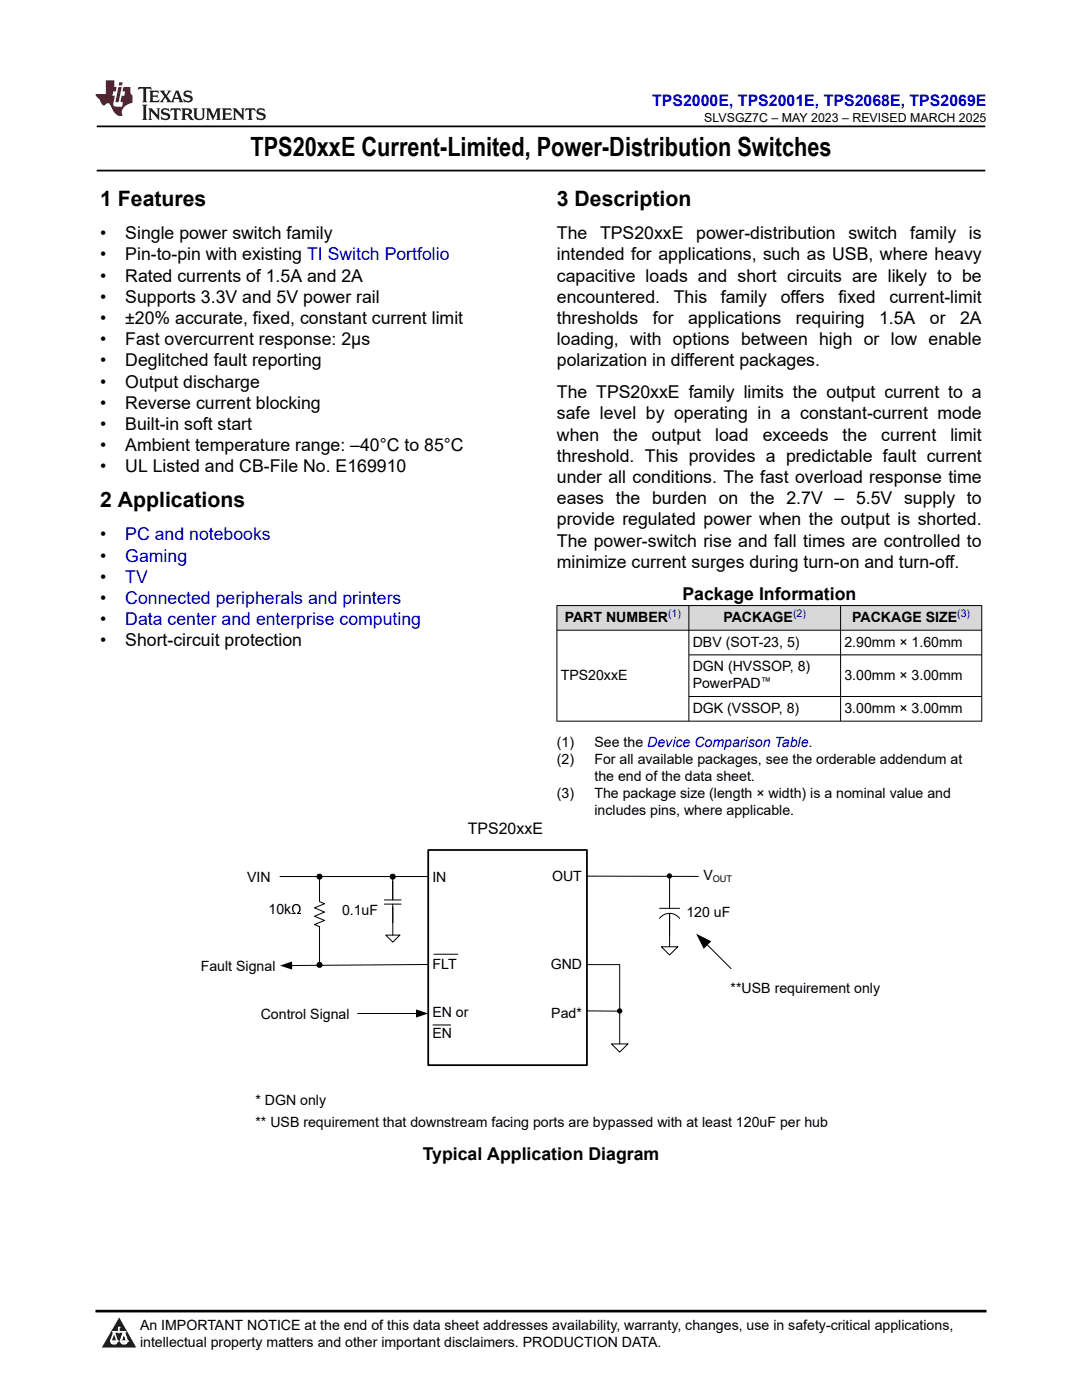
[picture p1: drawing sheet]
<svg xmlns="http://www.w3.org/2000/svg" width="216mm" height="279mm" viewBox="0 0 216 279" stroke-linecap="round" stroke-linejoin="round" font-family="sans-serif">
<defs><g id="words">
<text font-size="5.3" x="50" y="31.2">TPS20xxE Current-Limited, Power-Distribution Switches</text>
<g font-size="4.2">
<text x="20" y="41.2">1 Features</text>
<text x="111.1" y="41.2">3 Description</text>
<text x="20" y="101.3">2 Applications</text>
</g>
<g font-size="3.5">
<text x="20" y="47.7">•</text>
<text x="25" y="47.7">Single power switch family</text>
<text x="111.1" y="47.7">The</text>
<text x="119.7" y="47.7">TPS20xxE</text>
<text x="138.9" y="47.7">power-distribution</text>
<text x="169.3" y="47.7">switch</text>
<text x="181.6" y="47.7">family</text>
<text x="193.3" y="47.7">is</text>
<text x="20" y="52">•</text>
<text x="25" y="52">Pin-to-pin with existing TI Switch Portfolio</text>
<text x="111.1" y="52">intended for applications, such as USB, where heavy</text>
<text x="20" y="56.2">•</text>
<text x="25" y="56.2">Rated currents of 1.5A and 2A</text>
<text x="111.1" y="56.2">capacitive loads and short circuits are likely to be</text>
<text x="20" y="60.4">•</text>
<text x="20" y="64.7">•</text>
<text x="25" y="60.4">Supports 3.3V and 5V power rail</text>
<text x="25" y="64.7">±20% accurate, fixed, constant current limit</text>
<text x="111.1" y="60.4">encountered.</text>
<text x="111.1" y="64.7">thresholds</text>
<text x="130.3" y="64.7">for</text>
<text x="134.4" y="60.4">This</text>
<text x="137.3" y="64.7">applications</text>
<text x="143.8" y="60.4">family</text>
<text x="155.8" y="60.4">offers</text>
<text x="158.8" y="64.7">requiring</text>
<text x="167.3" y="60.4">fixed</text>
<text x="175.4" y="64.7">1.5A</text>
<text x="177.5" y="60.4">current-limit</text>
<text x="185.6" y="64.7">or</text>
<text x="191.6" y="64.7">2A</text>
<text x="20" y="68.9">•</text>
<text x="25" y="68.9">Fast overcurrent response: 2µs</text>
<text x="111.1" y="68.9">loading, with options between high or low enable</text>
<text x="20" y="73.1">•</text>
<text x="20" y="77.4">•</text>
<text x="25" y="73.1">Deglitched fault reporting</text>
<text x="25" y="77.4">Output discharge</text>
<text x="111.1" y="73.1">polarization in different packages.</text>
<text x="20" y="81.6">•</text>
<text x="25" y="81.6">Reverse current blocking</text>
<text x="111.1" y="79.5">The TPS20xxE family limits the output current to a</text>
<text x="111.1" y="83.7">safe level by operating in a constant-current mode</text>
<text x="20" y="85.8">•</text>
<text x="25" y="85.8">Built-in soft start</text>
<text x="111.1" y="87.9">when</text>
<text x="122.4" y="87.9">the</text>
<text x="130.1" y="87.9">output</text>
<text x="142.7" y="87.9">load</text>
<text x="152.2" y="87.9">exceeds</text>
<text x="168.1" y="87.9">the</text>
<text x="175.8" y="87.9">current</text>
<text x="189.6" y="87.9">limit</text>
<text x="20" y="90.1">•</text>
<text x="20" y="94.3">•</text>
<text x="25" y="90.1">Ambient temperature range: –40°C to 85°C</text>
<text x="25" y="94.3">UL Listed and CB-File No. E169910</text>
<text x="111.1" y="92.2">threshold. This provides a predictable fault current</text>
<text x="111.1" y="96.4">under all conditions. The fast overload response time</text>
<text x="111.1" y="100.6">eases the burden on the 2.7V – 5.5V supply to</text>
<text x="20" y="107.8">•</text>
<text x="111.1" y="104.9">provide regulated power when the output is shorted.</text>
<text x="20" y="112.1">•</text>
<text x="111.1" y="109.1">The power-switch rise and fall times are controlled to</text>
<text x="111.1" y="113.3">minimize current surges during turn-on and turn-off.</text>
<text x="20" y="116.3">•</text>
<text x="136.2" y="119.7">Package Information</text>
<text x="20" y="120.5">•</text>
<text x="20" y="124.8">•</text>
<text x="20" y="129">•</text>
<text x="25" y="129">Short-circuit protection</text>
<text x="84.4" y="231.6">Typical Application Diagram</text>
</g>
<g font-size="3.5" fill="#00f">
<text x="25" y="107.8">PC and notebooks</text>
<text x="25" y="112.1">Gaming</text>
<text x="25" y="116.3">TV</text>
<text x="25" y="120.5">Connected peripherals and printers</text>
<text x="25" y="124.8">Data center and enterprise computing</text>
</g>
<text font-size="3.2" fill="#00f" x="130.1" y="21.1">TPS2000E, TPS2001E, TPS2068E, TPS2069E</text>
<text font-size="3.2" x="93.3" y="166.4">TPS20xxE</text>
<g font-size="2.8">
<text x="112.7" y="124.1">PART NUMBER</text>
<text x="144.3" y="124.1">PACKAGE</text>
<text x="170" y="124.1">PACKAGE SIZE</text>
<text x="138.2" y="129">DBV (SOT-23, 5)</text>
<text x="168.5" y="129">2.90mm × 1.60mm</text>
<text x="111.9" y="135.7">TPS20xxE</text>
<text x="138.2" y="134">DGN (HVSSOP, 8)</text>
<text x="138.2" y="137.4">PowerPAD</text>
<text x="168.5" y="135.7">3.00mm × 3.00mm</text>
<text x="138.2" y="142.3">DGK (VSSOP, 8)</text>
<text x="168.5" y="142.3">3.00mm × 3.00mm</text>
<text x="111.1" y="149.1">(1)</text>
<text x="118.6" y="149.1">See the Device Comparison Table.</text>
<text x="111.1" y="152.5">(2)</text>
<text x="118.6" y="152.5">For all available packages, see the orderable addendum at</text>
<text x="118.6" y="155.9">the end of the data sheet.</text>
<text x="111.1" y="159.2">(3)</text>
<text x="118.6" y="159.2">The package size (length × width) is a nominal value and</text>
<text x="118.6" y="162.6">includes pins, where applicable.</text>
<text x="49.3" y="176">VIN</text>
<text x="86.3" y="176.1">IN</text>
<text x="110.2" y="175.8">OUT</text>
<text x="140.3" y="175.6">V</text>
<text x="53.6" y="182.4">10k</text>
<text x="68.2" y="182.7">0.1uF</text>
<text x="137" y="183">120 uF</text>
<text x="40.1" y="193.8">Fault Signal</text>
<text x="86.3" y="193.4">FLT</text>
<text x="109.9" y="193.4">GND</text>
<text x="52" y="203.3">Control Signal</text>
<text x="86.3" y="202.9">EN or</text>
<text x="110" y="203.1">Pad*</text>
<text x="145.8" y="198.3">**USB requirement only</text>
<text x="86.3" y="207.2">EN</text>
<text x="51" y="220.5">* DGN only</text>
<text x="51" y="224.9">** USB requirement that downstream facing ports are bypassed with at least 120uF per hub</text>
<text x="27.9" y="265.5">An IMPORTANT NOTICE at the end of this data sheet addresses availability, warranty, changes, use in safety-critical applications,</text>
<text x="27.9" y="268.9">intellectual property matters and other important disclaimers. PRODUCTION DATA.</text>
</g>
<text font-size="2.5" x="140.5" y="24.3">SLVSGZ7C – MAY 2023 – REVISED MARCH 2025</text>
<g font-size="2.1" fill="#00f">
<text x="133.3" y="123.2">(1)</text>
<text x="158.2" y="123.2">(2)</text>
<text x="191" y="123.2">(3)</text>
</g>
<text font-size="2.1" x="151.8" y="136.7">™</text>
<text font-size="1.8" x="142.2" y="176">OUT</text>
</g></defs>
<path d="M19.3 25.2h177.3M19.3 34h177.3" fill="none" stroke="#000" stroke-width=".35"/>
<g fill="#d8d8d8">
<path d="M111.1 120.9h84.8v4.9h-84.8z" fill-rule="evenodd"/>
<path d="M111.2 120.9h26.2v4.8h-26.2z" fill-rule="evenodd"/>
<path d="M137.5 120.9h30.2v4.8h-30.2z" fill-rule="evenodd"/>
<path d="M167.8 120.9h28v4.8h-28z" fill-rule="evenodd"/>
</g>
<g fill="none" stroke="#000" stroke-width=".2">
<path d="M111.1 120.9h84.9M111.1 125.8h84.9M111.1 120.8v23.2M137.5 120.8v23.2M137.5 130.7h58.5M137.5 139h58.5M167.7 120.8v23.2M195.9 120.8v23.2M196 143.9h-84.9M55.9 174.9h29.5M63.8 175.3v4.6l1 .5-2 .8 2 .8-2 .9 2 .8-2 .8 1 .4v7.7M76.7 179.6h3.3"/>
<path d="M78.4 175v4.6M117.1 174.8l22.3 .1M133.6 175.2v6.1M76.7 180.4h3.3M77 186.6h2.8l-1.4 1.4zM78.4 180.4v6.2M85.4 192.5l-27.1 .2M86.6 190.4h4.7M117.1 192.5h6.6v15.8M131.6 183.3a2.5 2.5 0 0 1 4 0M131.6 181.3h4M132 189h3.2l-1.6 1.6z"/>
<path d="M133.6 182.3v6.7M141.2 188.6l4.7 4.7M71.4 202.3h11.7M86.4 204.6h3.5M117.1 201.7l6.6 .1M122 208.3h3.3l-1.6 1.7z"/>
<circle cx="63.8" cy="175" r=".5"/>
<circle cx="78.4" cy="175" r=".51"/>
<circle cx="133.6" cy="174.8" r=".43"/>
<circle cx="63.8" cy="192.6" r=".51"/>
<circle cx="123.6" cy="201.8" r=".43"/>
</g>
<path d="M85.4 169.6h31.7v43h-31.7z" fill="none" stroke="#000" stroke-width=".35"/>
<g fill="#000">
<path d="M55.9 192.7l2.4-.8v1.6zM138.9 186.3l3 1.6-1.5 1.5zM83 201.5l2.4 .8-2.4 .8z"/>
<circle cx="63.8" cy="175" r=".5"/>
<circle cx="78.4" cy="175" r=".51"/>
<circle cx="133.6" cy="174.8" r=".43"/>
<circle cx="63.8" cy="192.6" r=".51"/>
<circle cx="123.6" cy="201.8" r=".43"/>
</g>
<path d="M0 0h215.9v23.8h-215.9z" fill-rule="evenodd" fill="#fff"/>
<path d="M27.7 17.4l-.2 .6 .5-.3h.6v.2v2.1l-.2 .4h1l-.2-.4v-2.1v-.2h.5l.5 .3-.1-.6zM29.8 18.1l.2 .4v1.5l-.2 .4h1.9l.1-.6a1.08 1.08 0 0 1-1.3 .2v-.7h.6l.4 .2v-.6l-.4 .2h-.6v-.6l.2-.1a1 1 0 0 1 1 .2l-.1-.5zM31.8 18.1l1 1.1-1 1.2h.9l-.2-.2 .4-.7 .5 .7-.2 .2h1.6l-.2-.2 .1-.4h1l.1 .4-.1 .2h.9l-.2-.3-.8-2h-.5l-1 2.2-.8-1.1 .9-1.1h-.8l.2 .2-.5 .7-.3-.7 .1-.2zM35.2 18.5l.4 1h-.8zM36.8 18.2a.65 .65 0 0 0-.2 .8 .65 .65 0 0 0 .6 .4l.7 .2 .1 .2a.79 .79 0 0 1-.7 .4 .79 .79 0 0 1-.7-.5l.1 .7 .2-.1a.93 .93 0 0 0 1.1 .1 .93 .93 0 0 0 .4-1 1.46 1.46 0 0 0-1.2-.6l-.1-.3a1.09 1.09 0 0 1 1.2 .2l-.2-.6-.1 .1-.6-.2zM28.4 20.9l.2 .4v2.3l-.2 .3h1l-.2-.3v-2.3l.2-.4zM29.6 21.6l.2 .4v1.6l-.2 .3h.8l-.3-.3v-1.4l1.7 1.8v-2l.2-.4h-.8l.2 .2 .1 1.1-1.2-1.3zM32.3 21.8a.65 .65 0 0 0-.2 .7 .65 .65 0 0 0 .7 .4l.6 .2 .1 .2a.79 .79 0 0 1-.7 .4 .79 .79 0 0 1-.7-.5l.1 .7 .2-.1a.93 .93 0 0 0 1.1 .1 .93 .93 0 0 0 .4-.9 1.46 1.46 0 0 0-1.2-.6l-.1-.4a1.09 1.09 0 0 1 1.2 .2l-.2-.6-.1 .1-.6-.1zM34.1 21.6l-.1 .7a.63 .63 0 0 1 .7-.4l.1 1.7-.3 .3h1l-.2-.3v-1.7a.66 .66 0 0 1 .8 .4l-.1-.7zM36.2 21.6l.2 .4v1.6l-.2 .3h.9l-.2-.2v-.7h.5l.1 .2a.79 .79 0 0 0 1.2 .6l-1-.9a.61 .61 0 0 0 .6-.6 .61 .61 0 0 0-.5-.6zM36.9 21.9h.2a.47 .47 0 0 1 .5 .1 .47 .47 0 0 1 .1 .5l-.2 .2h-.6zM38.5 21.6l.2 .2a2.27 2.27 0 0 0 .4 2 1.04 1.04 0 0 0 1.7-.7v-1.3l.2-.2h-.8l.2 .4v1.1a.6 .6 0 0 1-.6 .6 .6 .6 0 0 1-.6-.6v-1.1l.3-.4zM41.1 21.6l.2 .4v1.6l-.2 .3h.7l-.2-.3v-1.5l.9 1.9 .8-1.9v1.5l-.2 .3h1l-.3-.3v-1.6l.3-.4h-.8l-.7 1.5-.7-1.5zM44.3 21.6l.2 .4v1.6l-.2 .3h1.9l.1-.5a1.09 1.09 0 0 1-1.3 .1v-.6h.6l.4 .1v-.6l-.4 .2h-.6v-.6l.2-.1a1.01 1.01 0 0 1 1 .3l-.1-.6zM46.4 21.6l.3 .4v1.6l-.3 .3h.8l-.2-.3v-1.4l1.6 1.8v-2l.2-.4h-.7l.2 .2v1.1l-1.2-1.3zM49 21.6l-.1 .7a.63 .63 0 0 1 .8-.4v1.7l-.3 .3h1l-.2-.3v-1.7a.66 .66 0 0 1 .8 .4l-.1-.7zM51.4 21.8a.65 .65 0 0 0-.2 .7 .65 .65 0 0 0 .6 .4l.6 .2 .2 .2a.79 .79 0 0 1-.8 .4 .79 .79 0 0 1-.6-.5l.1 .7 .2-.1a.93 .93 0 0 0 1 .1 .93 .93 0 0 0 .5-.9 1.46 1.46 0 0 0-1.3-.6l-.1-.4a1.09 1.09 0 0 1 1.3 .2l-.2-.6-.2 .1-.5-.1z" fill="#231f20"/>
<path d="M21.1 16v2.8h-2.1l.1 .3 .9 1a.95 .95 0 0 0 .9 .9 .59 .59 0 0 1 .6-.4 .59 .59 0 0 1 .5 .4l.4 .8a1.59 1.59 0 0 0 2.1 1.3 1.61 1.61 0 0 1 1-2.2l1-.4-.1-1.5a1.59 1.59 0 0 1-.4-1.6h-1.4l-.2 .9h.5l-.1 .8h-.5l-.2 1v.2l.4 .1-.2 .9h-.6a.73 .73 0 0 1-1.1-.7l.3-1.5h-.5l.2-.8h.5l.2-.9h-.5v-1.4zM23.6 17.4l-.6 3h.7l.6-3zM23.8 16.4l-.1 .7h.7l.1-.7z" fill="#ed1c24"/>
<path d="M0 261.4h215.9v18h-215.9z" fill-rule="evenodd" fill="#fff"/>
<path d="M23.8 262.9l3.4 6h-6.9z" fill="#231f20"/>
<path d="M22.1 267.7h1.3l-.4 .5h-.3a.55 .55 0 0 1-.6-.5z" fill-rule="evenodd" fill="#fff"/>
<path d="M22.1 267.7h1.3l-.4 .5h-.3a.55 .55 0 0 1-.6-.5z" fill="none" stroke="#231f20" stroke-width=".34"/>
<path d="M22.1 267.7h1.3l-.4 .5h-.5zM23.7 265.9h.1M23.7 264.9v1z" fill="none" stroke="#fff" stroke-width=".34"/>
<circle cx="23.7" cy="264.9" r=".17" fill="#fff"/>
<path d="M22.6 265.8h.1M22.6 265.8h2.3z" fill="none" stroke="#fff" stroke-width=".34"/>
<circle cx="24.9" cy="265.8" r=".17" fill="#fff"/>
<path d="M24 267.7h.1" fill="none" stroke="#fff" stroke-width=".34"/>
<path d="M24.7 265.8l-.7 1.9z" fill="#fff"/>
<path d="M24.7 265.8l-.7 1.9z" fill="none" stroke="#fff" stroke-width=".34"/>
<path d="M24.7 265.8l.7 1.9z" fill="#fff"/>
<path d="M24.7 265.8l.7 1.9zM25.3 267.7h.1" fill="none" stroke="#fff" stroke-width=".34"/>
<circle cx="22.1" cy="267.7" r=".17" fill="#fff"/>
<path d="M22.8 265.8l-.7 1.9zM22.8 265.8l.6 1.9z" fill="none" stroke="#fff" stroke-width=".34"/>
<circle cx="23.4" cy="267.7" r=".17" fill="#fff"/>
<path d="M24.1 267.7h1.3a.65 .65 0 0 1-.6 .5 .65 .65 0 0 1-.7-.5z" fill-rule="evenodd" fill="#fff"/>
<path d="M24.1 267.7h1.3a.65 .65 0 0 1-.6 .5 .65 .65 0 0 1-.7-.5z" fill="none" stroke="#231f20" stroke-width=".34"/>
<path d="M24 267.7h.1M24.1 267.7h1.3l-.4 .5h-.5z" fill="none" stroke="#fff" stroke-width=".34"/>
<circle cx="25.4" cy="267.7" r=".17" fill="#fff"/>
<path d="M19 261.7h177.8" fill="none" stroke="#000" stroke-width=".53"/>
<use href="#words"/>
</svg>
